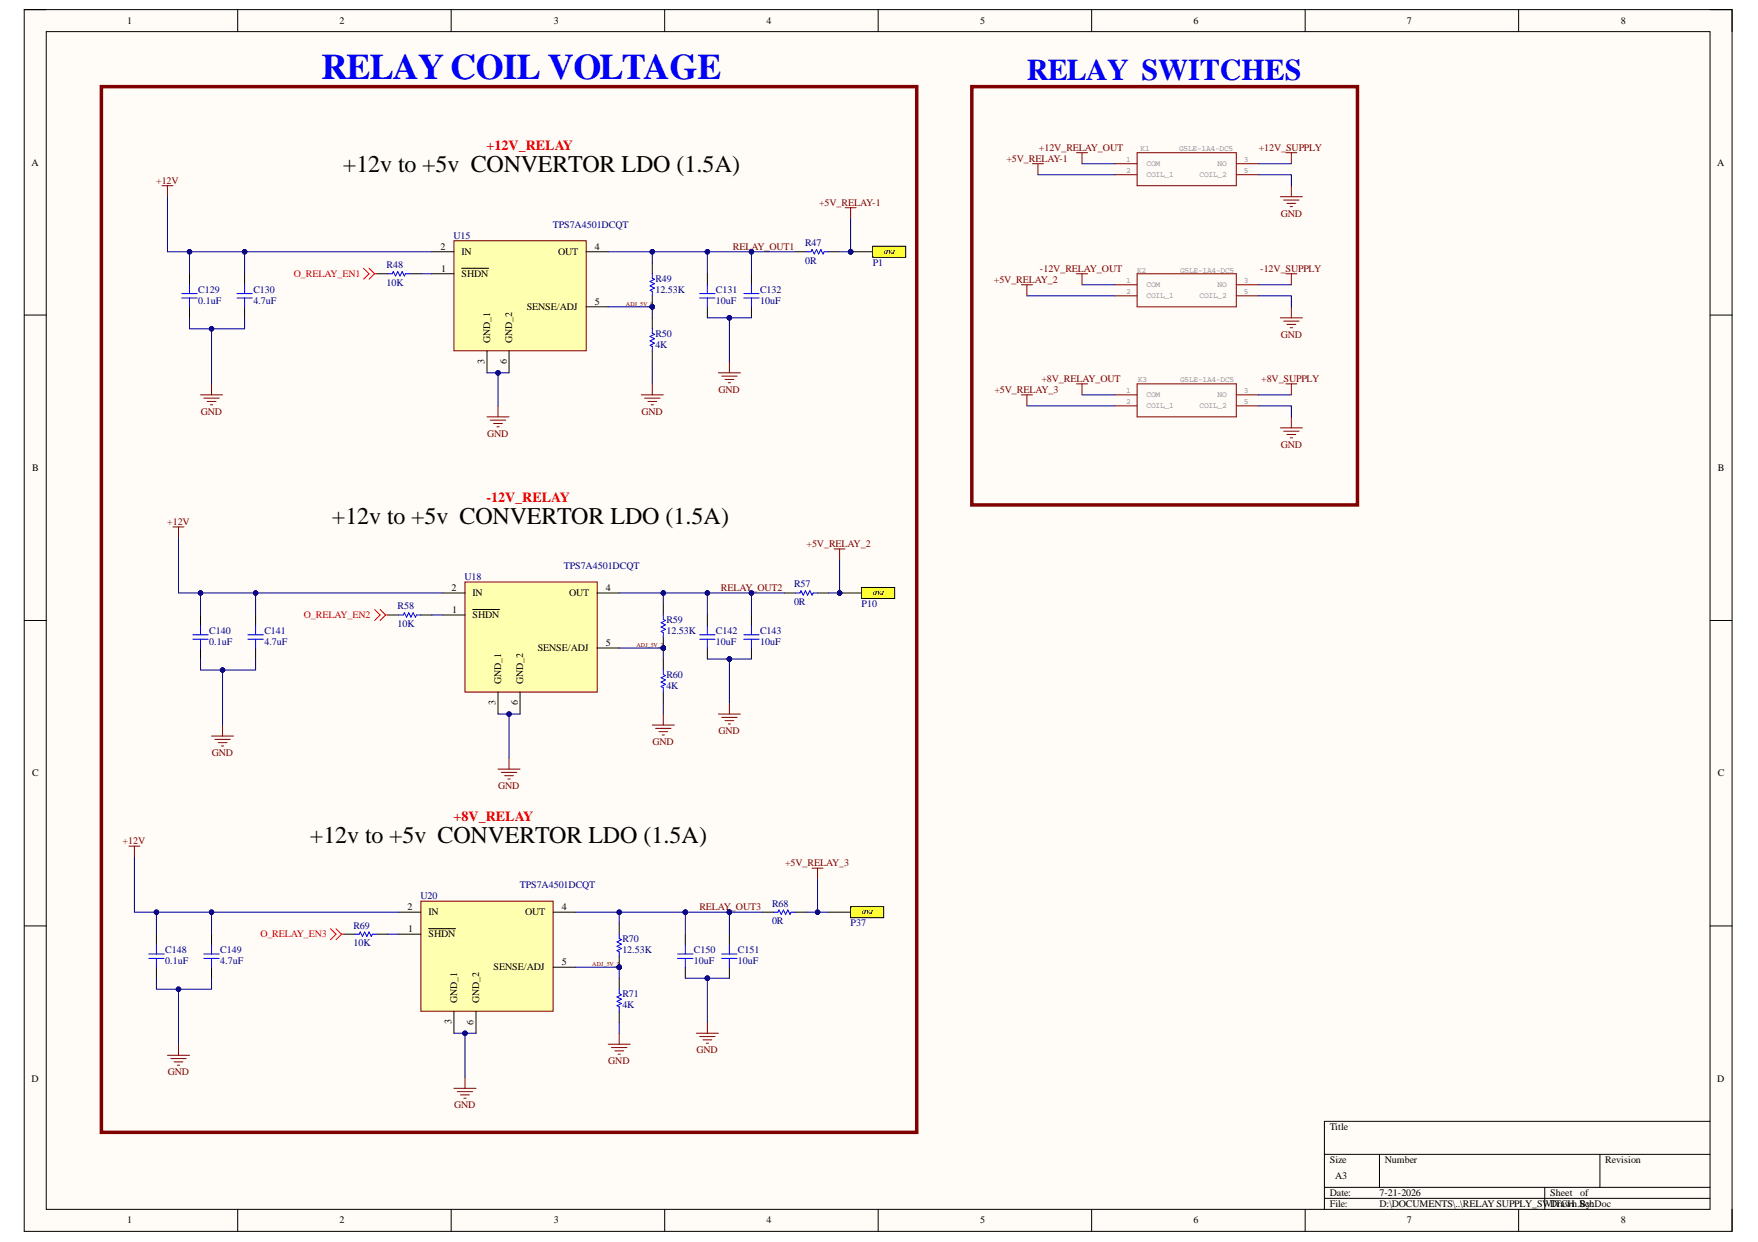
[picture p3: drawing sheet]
<svg xmlns="http://www.w3.org/2000/svg" width="297mm" height="210mm" viewBox="0 0 297 210" stroke-linecap="round" stroke-linejoin="round" font-family="sans-serif">
<defs><g id="words">
<text font-size="6.1" fill="#00f" x="54.3" y="13.3">RELAYCOIL VOLTAGE</text>
<text font-size="5.1" fill="#00f" x="173.5" y="13.5">RELAY SWITCHES</text>
<g font-size="4.1">
<text x="57.9" y="29">+12v to +5v CONVERTOR LDO (1.5A)</text>
<text x="56.1" y="88.5">+12v to +5v CONVERTOR LDO (1.5A)</text>
<text x="52.4" y="142.5">+12v to +5v CONVERTOR LDO (1.5A)</text>
</g>
<g font-size="2.4" fill="#f00">
<text x="82.2" y="25.3">+12V_RELAY</text>
<text x="82.2" y="84.8">-12V_RELAY</text>
<text x="76.6" y="138.7">+8V_RELAY</text>
</g>
<g font-size="1.7">
<text x="21.5" y="4.1">1</text>
<text x="57.4" y="4.1">2</text>
<text x="93.6" y="4.1">3</text>
<text x="129.5" y="4.1">4</text>
<text x="165.6" y="4.1">5</text>
<text x="201.7" y="4.1">6</text>
<text x="237.7" y="4.1">7</text>
<text x="273.8" y="4.1">8</text>
<text x="5.3" y="28">A</text>
<text x="290.2" y="28">A</text>
<text x="74.4" y="42.2">2</text>
<text x="74.5" y="45.9">1</text>
<text x="78" y="46.8">SHDN</text>
<text x="78" y="43.1">IN</text>
<text x="94.3" y="43.1">OUT</text>
<text x="100.5" y="42.2">4</text>
<text x="89" y="52.4">SENSE/ADJ</text>
<text x="100.5" y="51.5">5</text>
<text x="82.8" y="58" transform="rotate(-90 82.8 58)">GND_1</text>
<text x="86.5" y="58" transform="rotate(-90 86.5 58)">GND_2</text>
<text x="81.9" y="61.5" transform="rotate(-90 81.9 61.5)">3</text>
<text x="85.6" y="61.5" transform="rotate(-90 85.6 61.5)">6</text>
<text x="5.4" y="79.6">B</text>
<text x="290.2" y="79.6">B</text>
<text x="76.3" y="99.8">2</text>
<text x="79.9" y="100.8">IN</text>
<text x="96.2" y="100.8">OUT</text>
<text x="102.4" y="99.8">4</text>
<text x="76.4" y="103.5">1</text>
<text x="79.9" y="104.5">SHDN</text>
<text x="90.9" y="110.1">SENSE/ADJ</text>
<text x="102.4" y="109.1">5</text>
<text x="83.7" y="119.2" transform="rotate(-90 83.7 119.2)">3</text>
<text x="84.7" y="115.6" transform="rotate(-90 84.7 115.6)">GND_1</text>
<text x="87.5" y="119.2" transform="rotate(-90 87.5 119.2)">6</text>
<text x="88.4" y="115.6" transform="rotate(-90 88.4 115.6)">GND_2</text>
<text x="5.4" y="131.2">C</text>
<text x="290.2" y="131.2">C</text>
<text x="68.9" y="153.8">2</text>
<text x="72.4" y="154.7">IN</text>
<text x="88.7" y="154.7">OUT</text>
<text x="94.9" y="153.8">4</text>
<text x="68.9" y="157.5">1</text>
<text x="72.4" y="158.4">SHDN</text>
<text x="83.4" y="164">SENSE/ADJ</text>
<text x="94.9" y="163.1">5</text>
<text x="76.3" y="173.1" transform="rotate(-90 76.3 173.1)">3</text>
<text x="77.2" y="169.6" transform="rotate(-90 77.2 169.6)">GND_1</text>
<text x="80" y="173.2" transform="rotate(-90 80 173.2)">6</text>
<text x="81" y="169.6" transform="rotate(-90 81 169.6)">GND_2</text>
<text x="5.3" y="182.8">D</text>
<text x="290.2" y="182.8">D</text>
<text x="224.7" y="190.9">Title</text>
<text x="224.7" y="196.5">Size</text>
<text x="234" y="196.5">Number</text>
<text x="271.2" y="196.5">Revision</text>
<text x="224.7" y="202.1">Date:</text>
<text x="224.7" y="204">File:</text>
<text x="225.6" y="199.3">A3</text>
<text x="233.1" y="202.1">7-21-2026</text>
<text x="233.1" y="204">D:\DOCUMENTS\..\RELAYSUPPLY_SWITCH .SchDoc</text>
<text x="261.9" y="202.1">Sheet</text>
<text x="261.9" y="204">Drawn By:</text>
<text x="267" y="202.1">of</text>
<text x="21.5" y="206.8">1</text>
<text x="57.4" y="206.8">2</text>
<text x="93.6" y="206.8">3</text>
<text x="129.5" y="206.8">4</text>
<text x="165.6" y="206.8">5</text>
<text x="201.7" y="206.8">6</text>
<text x="237.7" y="206.8">7</text>
<text x="273.8" y="206.8">8</text>
</g>
<g font-size="1.7" fill="#800000">
<text x="170" y="27.3">+5V_RELAY-1</text>
<text x="175.5" y="25.4">+12V_RELAY_OUT</text>
<text x="212.7" y="25.4">+12V_SUPPLY</text>
<text x="26.4" y="31">+12V</text>
<text x="138.4" y="34.7">+5V_RELAY-1</text>
<text x="216.4" y="36.6">GND</text>
<text x="123.8" y="42.2">RELAY_OUT1</text>
<text x="167.9" y="47.8">+5V_RELAY_2</text>
<text x="175.7" y="45.9">-12V_RELAY_OUT</text>
<text x="212.9" y="45.9">-12V_SUPPLY</text>
<text x="216.4" y="57.1">GND</text>
<text x="176" y="64.5">+8V_RELAY_OUT</text>
<text x="213.1" y="64.5">+8V_SUPPLY</text>
<text x="33.9" y="70.1">GND</text>
<text x="108.4" y="70.1">GND</text>
<text x="121.4" y="66.4">GND</text>
<text x="168" y="66.4">+5V_RELAY_3</text>
<text x="82.3" y="73.8">GND</text>
<text x="216.4" y="75.7">GND</text>
<text x="28.3" y="88.7">+12V</text>
<text x="136.3" y="92.4">+5V_RELAY_2</text>
<text x="121.8" y="99.8">RELAY_OUT2</text>
<text x="110.2" y="125.9">GND</text>
<text x="121.4" y="124">GND</text>
<text x="35.8" y="127.7">GND</text>
<text x="84.2" y="133.3">GND</text>
<text x="20.7" y="142.6">+12V</text>
<text x="132.6" y="146.3">+5V_RELAY_3</text>
<text x="118.2" y="153.8">RELAY_OUT3</text>
<text x="102.8" y="179.8">GND</text>
<text x="117.7" y="177.9">GND</text>
<text x="28.3" y="181.6">GND</text>
<text x="76.7" y="187.2">GND</text>
</g>
<g font-size="1.7" fill="#000080">
<text x="76.6" y="40.3">U15</text>
<text x="93.4" y="38.5">TPS7A4501DCQT</text>
<text x="136" y="41.6">R47</text>
<text x="65.3" y="45.3">R48</text>
<text x="110.7" y="47.6">R49</text>
<text x="136" y="44.5">0R</text>
<text x="147.5" y="45">P1</text>
<text x="33.5" y="49.4">C129</text>
<text x="33.5" y="51.3">0.1uF</text>
<text x="42.8" y="49.4">C130</text>
<text x="42.8" y="51.3">4.7uF</text>
<text x="65.3" y="48.3">10K</text>
<text x="110.7" y="49.4">12.53K</text>
<text x="121" y="49.4">C131</text>
<text x="121" y="51.3">10uF</text>
<text x="128.4" y="49.4">C132</text>
<text x="128.4" y="51.3">10uF</text>
<text x="110.7" y="56.9">R50</text>
<text x="110.7" y="58.7">4K</text>
<text x="78.5" y="98">U18</text>
<text x="95.3" y="96.1">TPS7A4501DCQT</text>
<text x="134.2" y="99.2">R57</text>
<text x="35.4" y="107.1">C140</text>
<text x="44.7" y="107.1">C141</text>
<text x="67.2" y="103">R58</text>
<text x="67.2" y="106">10K</text>
<text x="112.6" y="105.2">R59</text>
<text x="112.6" y="107.1">12.53K</text>
<text x="121" y="107.1">C142</text>
<text x="128.4" y="107.1">C143</text>
<text x="134.2" y="102.3">0R</text>
<text x="145.6" y="102.6">P10</text>
<text x="35.4" y="109">0.1uF</text>
<text x="44.7" y="109">4.7uF</text>
<text x="121" y="109">10uF</text>
<text x="128.4" y="109">10uF</text>
<text x="112.6" y="114.5">R60</text>
<text x="112.6" y="116.4">4K</text>
<text x="71.1" y="151.9">U20</text>
<text x="87.8" y="150">TPS7A4501DCQT</text>
<text x="130.4" y="153.2">R68</text>
<text x="27.9" y="161">C148</text>
<text x="37.2" y="161">C149</text>
<text x="59.7" y="157">R69</text>
<text x="59.7" y="159.9">10K</text>
<text x="105.2" y="159.2">R70</text>
<text x="105.2" y="161">12.53K</text>
<text x="117.2" y="161">C150</text>
<text x="124.7" y="161">C151</text>
<text x="130.4" y="156.2">0R</text>
<text x="143.7" y="156.5">P37</text>
<text x="27.9" y="162.9">0.1uF</text>
<text x="37.2" y="162.9">4.7uF</text>
<text x="117.2" y="162.9">10uF</text>
<text x="124.7" y="162.9">10uF</text>
<text x="105.2" y="168.5">R71</text>
<text x="105.2" y="170.3">4K</text>
</g>
<g font-size="1.7" fill="#f00">
<text x="49.7" y="46.8">O_RELAY_EN1</text>
<text x="51.3" y="104.5">O_RELAY_EN2</text>
<text x="44" y="158.4">O_RELAY_EN3</text>
</g>
<g font-size="1.4" fill="#808080">
<text x="190.3" y="27.3">1</text>
<text x="190.3" y="29.2">2</text>
<text x="192.7" y="25.4">K1</text>
<text x="193.7" y="28">COM</text>
<text x="193.7" y="29.8">COIL_1</text>
<text x="199.2" y="25.4">G5LE-1A4-DC5</text>
<text x="202.7" y="29.8">COIL_2</text>
<text x="205.7" y="28">NO</text>
<text x="210.1" y="27.3">3</text>
<text x="210.1" y="29.2">5</text>
<text x="190.3" y="47.8">1</text>
<text x="192.1" y="46.1">K2</text>
<text x="199.4" y="46.1">G5LE-1A4-DC5</text>
<text x="210.1" y="47.8">3</text>
<text x="190.3" y="49.6">2</text>
<text x="193.7" y="48.5">COM</text>
<text x="193.7" y="50.4">COIL_1</text>
<text x="202.7" y="50.4">COIL_2</text>
<text x="205.7" y="48.5">NO</text>
<text x="210.1" y="49.6">5</text>
<text x="192.3" y="64.5">K3</text>
<text x="199.4" y="64.5">G5LE-1A4-DC5</text>
<text x="190.3" y="66.4">1</text>
<text x="190.3" y="68.2">2</text>
<text x="193.7" y="67.1">COM</text>
<text x="193.7" y="69">COIL_1</text>
<text x="202.7" y="69">COIL_2</text>
<text x="205.7" y="67.1">NO</text>
<text x="210.1" y="66.4">3</text>
<text x="210.1" y="68.2">5</text>
</g>
<g font-size="1">
<text x="151.3" y="42.3" transform="rotate(-180 151.3 42.3)">PAD</text>
<text x="149.4" y="99.8" transform="rotate(-180 149.4 99.8)">PAD</text>
<text x="147.5" y="153.8" transform="rotate(-180 147.5 153.8)">PAD</text>
</g>
<g font-size="1" fill="#800000">
<text x="105.7" y="51.6">ADJ_5V_1</text>
<text x="107.5" y="109.3">ADJ_5V_2</text>
<text x="100.1" y="163.2">ADJ_5V_3</text>
</g>
</g></defs>
<path d="M4.1 1.6h288.6v206.5h-288.6z" fill-rule="evenodd" fill="#fffcf8"/>
<path d="M4.1 1.6h288.6v206.5h-288.6z" fill="none" stroke="#000" stroke-width=".17"/>
<path d="M7.8 5.3h281.1v199.1h-281.1z" fill-rule="evenodd" fill="#fffcf8"/>
<g fill="none" stroke="#000" stroke-width=".17">
<path d="M4.1 1.6h3.7M7.8 5.3h281.1v199.1h-281.1zM40.2 1.6v3.7M76.2 1.6v3.7M112.3 1.6v3.7M148.4 1.6v3.7M184.5 1.6v3.7M220.5 1.6v3.7M256.6 1.6v3.7M288.9 1.6h3.8v3.7M4.1 53.2h3.7M288.9 53.3h3.8"/>
<path d="M4.1 104.9h3.7M288.9 104.9h3.8M4.1 156.5h3.7M288.9 156.5h3.8M223.8 195.1h65.1M233.1 195.1v5.6M270.3 195.1v5.6M288.9 189.5h-65.1v14.9M40.2 204.4v3.7M76.2 204.4v3.7M112.3 204.4v3.7M148.4 204.4v3.7"/>
<path d="M184.5 204.4v3.7M220.5 204.4v3.7M223.8 200.7h65.1M223.8 202.5h65.1M256.6 204.4v3.7M261 200.7v3.7M292.7 204.4v3.7"/>
</g>
<path d="M76.7 40.7h22.3v18.6h-22.3z" fill-rule="evenodd" fill="#ffffb0"/>
<path d="M76.7 40.7h22.3v18.6h-22.3z" fill="none" stroke="#800000" stroke-width=".17"/>
<g fill="none" stroke="#000" stroke-width=".17">
<path d="M32 46.3v1.8M32 51.9v1.8M41.3 46.3v1.8M41.3 51.9v1.8M73 46.3h3.7M73 42.5h3.7M78 45.3h4.6M82.3 59.3v3.7M86 59.3v3.7M99 42.5h3.8M99 51.9h3.8M119.5 46.3v1.8"/>
<path d="M119.5 51.9v1.8M127 46.3v1.8M127 51.9v1.8"/>
</g>
<g fill="none" stroke="#00f" stroke-width=".17">
<path d="M30.7 50.4h2.6M30.7 49.6h2.6M32 48.1v1.5M32 50.4v1.5M40 50.4h2.6M40 49.6h2.6M41.3 48.1v1.5M41.3 50.4v1.5M118.2 50.4h2.6M118.2 49.6h2.6M119.5 48.1v1.5M119.5 50.4v1.5"/>
<path d="M125.7 50.4h2.6M125.7 49.6h2.6M127 48.1v1.5M127 50.4v1.5"/>
</g>
<circle cx="110.2" cy="51.8" r=".37" fill="#000080"/>
<circle cx="110.2" cy="51.8" r=".37" fill="none" stroke="#000080" stroke-width=".17"/>
<path d="M110.2 44.4v1.9M110.2 50v1.9" fill="none" stroke="#000" stroke-width=".17"/>
<circle cx="110.2" cy="51.8" r=".37" fill="#000080"/>
<circle cx="110.2" cy="51.8" r=".37" fill="none" stroke="#000080" stroke-width=".17"/>
<path d="M110.2 46.3v.7l.4 .2-.8 .4 .8 .3-.8 .4 .8 .4-.8 .4 .4 .1v.8M110.2 55.6v.7l.4 .2-.8 .4 .8 .3-.8 .4 .8 .4-.8 .4 .4 .1v.8" fill="none" stroke="#00f" stroke-width=".17"/>
<path d="M110.2 53.7v1.9M110.2 59.3v1.8" fill="none" stroke="#000" stroke-width=".17"/>
<g fill="none" stroke="#800000" stroke-width=".17">
<path d="M33.9 66.7h3.7M34.4 67.3h2.6M35 67.8h1.5M35.6 68.4h.3M35.7 64.9v1.8M82.3 70.5h3.7M82.8 71h2.6M83.4 71.6h1.5M84 72.1h.3M84.1 68.6v1.9M108.3 66.7h3.8M108.9 67.3h2.6"/>
<path d="M109.5 67.8h1.5M110 68.4h.4M110.2 64.9v1.8M121.4 63h3.7M121.9 63.6h2.6M122.5 64.1h1.5M123.1 64.7h.3M123.2 61.1v1.9"/>
</g>
<circle cx="110.2" cy="51.8" r=".37" fill="#000080"/>
<circle cx="110.2" cy="51.8" r=".37" fill="none" stroke="#000080" stroke-width=".17"/>
<path d="M63.7 46.3h1.8M69.3 46.3h1.8M134.4 42.5h1.9M140 42.5h1.9" fill="none" stroke="#000" stroke-width=".17"/>
<path d="M65.5 46.3h.8l.2-.4 .3 .7 .4-.7 .4 .7 .4-.7 .3 .7 .2-.3h.8M136.3 42.5h.7l.2-.3 .4 .7 .3-.7 .4 .7 .4-.7 .4 .7 .2-.4h.7" fill="none" stroke="#00f" stroke-width=".17"/>
<circle cx="143.7" cy="42.6" r=".37" fill="#000080"/>
<circle cx="143.7" cy="42.6" r=".37" fill="none" stroke="#000080" stroke-width=".17"/>
<path d="M143.7 42.5h3.7" fill="none" stroke="#000" stroke-width=".17"/>
<circle cx="143.7" cy="42.6" r=".37" fill="#000080"/>
<circle cx="143.7" cy="42.6" r=".37" fill="none" stroke="#000080" stroke-width=".17"/>
<path d="M147.4 41.6h5.6v1.9h-5.6z" fill-rule="evenodd" fill="#ff0"/>
<path d="M147.4 41.6h5.6v1.9h-5.6z" fill="none" stroke="#000" stroke-width=".17"/>
<path d="M27.4 31.4h1.8M28.3 31.4v1.9" fill="none" stroke="#800000" stroke-width=".17"/>
<path d="M78.6 98.4h22.3v18.6h-22.3z" fill-rule="evenodd" fill="#ffffb0"/>
<path d="M78.6 98.4h22.3v18.6h-22.3z" fill="none" stroke="#800000" stroke-width=".17"/>
<g fill="none" stroke="#000" stroke-width=".17">
<path d="M33.9 103.9v1.9M33.9 109.5v1.9M43.2 103.9v1.9M43.2 109.5v1.9M74.8 103.9h3.8M74.8 100.2h3.8M79.9 103h4.5M84.1 117v3.7M87.9 117v3.7M100.9 100.2h3.7M100.9 109.5h3.7M119.5 103.9v1.9"/>
<path d="M119.5 109.5v1.9M127 103.9v1.9M127 109.5v1.9"/>
</g>
<g fill="none" stroke="#00f" stroke-width=".17">
<path d="M32.6 108h2.6M32.6 107.3h2.6M33.9 105.8v1.5M33.9 108v1.5M41.9 108h2.6M41.9 107.3h2.6M43.2 105.8v1.5M43.2 108v1.5M118.2 108h2.6M118.2 107.3h2.6M119.5 105.8v1.5M119.5 108v1.5"/>
<path d="M125.7 108h2.6M125.7 107.3h2.6M127 105.8v1.5M127 108v1.5"/>
</g>
<circle cx="112.1" cy="109.5" r=".37" fill="#000080"/>
<circle cx="112.1" cy="109.5" r=".37" fill="none" stroke="#000080" stroke-width=".17"/>
<path d="M112.1 102.1v1.8M112.1 107.7v1.8" fill="none" stroke="#000" stroke-width=".17"/>
<circle cx="112.1" cy="109.5" r=".37" fill="#000080"/>
<circle cx="112.1" cy="109.5" r=".37" fill="none" stroke="#000080" stroke-width=".17"/>
<path d="M67.4 103.9h.7l.2-.3 .4 .7 .4-.7 .3 .7 .4-.7 .4 .7 .2-.4h.7M112.1 103.9v.8l.3 .2-.7 .3 .7 .4-.7 .4 .7 .4-.7 .3 .4 .2v.8M112.1 113.2v.8l.3 .2-.7 .3 .7 .4-.7 .4 .7 .4-.7 .3 .4 .2v.8M134.4 100.2h.8l.1-.4 .4 .8 .4-.8 .4 .8 .3-.8 .4 .8 .2-.4h.7" fill="none" stroke="#00f" stroke-width=".17"/>
<path d="M65.5 103.9h1.9M71.1 103.9h1.9M112.1 111.4v1.8M112.1 117v1.8M132.6 100.2h1.8M138.1 100.2h1.9" fill="none" stroke="#000" stroke-width=".17"/>
<g fill="none" stroke="#800000" stroke-width=".17">
<path d="M140.9 92.8h1.9M141.9 92.8v1.8M123.2 118.8v1.9M35.7 124.4h3.8M36.3 125h2.6M36.9 125.5h1.4M37.4 126.1h.4M37.6 122.5v1.9M84.1 130h3.8M84.7 130.5h2.6M85.3 131.1h1.5M85.8 131.7h.4"/>
<path d="M86 128.1v1.9M110.2 122.5h3.7M110.8 123.1h2.6M111.3 123.7h1.5M111.9 124.2h.4M112.1 120.7v1.8M121.4 120.7h3.7M121.9 121.2h2.6M122.5 121.8h1.5M123.1 122.4h.3"/>
</g>
<circle cx="141.9" cy="100.2" r=".37" fill="#000080"/>
<circle cx="141.9" cy="100.2" r=".37" fill="none" stroke="#000080" stroke-width=".17"/>
<path d="M141.9 100.2h3.7" fill="none" stroke="#000" stroke-width=".17"/>
<circle cx="141.9" cy="100.2" r=".37" fill="#000080"/>
<circle cx="141.9" cy="100.2" r=".37" fill="none" stroke="#000080" stroke-width=".17"/>
<path d="M145.6 99.3h5.6v1.8h-5.6z" fill-rule="evenodd" fill="#ff0"/>
<path d="M145.6 99.3h5.6v1.8h-5.6z" fill="none" stroke="#000" stroke-width=".17"/>
<path d="M142.8 35.1h1.9M143.7 35.1v1.9M29.2 89.1h1.9M30.2 89.1v1.8" fill="none" stroke="#800000" stroke-width=".17"/>
<path d="M17.1 14.6h137.8v176.8h-137.8z" fill="none" stroke="#800000" stroke-width=".59"/>
<circle cx="112.1" cy="109.5" r=".37" fill="#000080"/>
<circle cx="112.1" cy="109.5" r=".37" fill="none" stroke="#000080" stroke-width=".17"/>
<path d="M61.4 45.3l1 1-1 .9M62.4 45.3l.9 1M63.3 46.3l-.9 .9M63.3 46.3h.4M63.3 103l.9 .9-.9 1M64.2 103l1 .9M65.2 103.9l-1 1M65.2 103.9h.3" fill="none" stroke="#f00" stroke-width=".17"/>
<path d="M71.1 152.3h22.4v18.6h-22.4z" fill-rule="evenodd" fill="#ffffb0"/>
<path d="M71.1 152.3h22.4v18.6h-22.4z" fill="none" stroke="#800000" stroke-width=".17"/>
<g fill="none" stroke="#000" stroke-width=".17">
<path d="M26.4 157.9v1.8M35.7 157.9v1.8M67.4 157.9h3.7M67.4 154.2h3.7M72.4 157h4.6M93.5 154.2h3.7M115.8 157.9v1.8M123.2 157.9v1.8M26.4 163.5v1.8M35.7 163.5v1.8M76.7 170.9v3.7M80.4 170.9v3.7"/>
<path d="M93.5 163.5h3.7M115.8 163.5v1.8M123.2 163.5v1.8"/>
</g>
<g fill="none" stroke="#00f" stroke-width=".17">
<path d="M26.4 159.7v1.5M35.7 159.7v1.5M115.8 159.7v1.5M123.2 159.7v1.5M25.1 162h2.6M25.1 161.2h2.6M26.4 162v1.5M34.4 162h2.6M34.4 161.2h2.6M35.7 162v1.5M114.5 162h2.6M114.5 161.2h2.6"/>
<path d="M115.8 162v1.5M121.9 162h2.6M121.9 161.2h2.6M123.2 162v1.5"/>
</g>
<circle cx="104.6" cy="163.5" r=".37" fill="#000080"/>
<circle cx="104.6" cy="163.5" r=".37" fill="none" stroke="#000080" stroke-width=".17"/>
<path d="M104.6 156v1.9M104.6 161.6v1.9" fill="none" stroke="#000" stroke-width=".17"/>
<circle cx="104.6" cy="163.5" r=".37" fill="#000080"/>
<circle cx="104.6" cy="163.5" r=".37" fill="none" stroke="#000080" stroke-width=".17"/>
<path d="M104.6 157.9v.7l.4 .2-.7 .4 .7 .4-.7 .3 .7 .4-.7 .4 .3 .2v.7M104.6 167.2v.7l.4 .2-.7 .4 .7 .4-.7 .3 .7 .4-.7 .4 .3 .2v.7" fill="none" stroke="#00f" stroke-width=".17"/>
<path d="M104.6 165.3v1.9M104.6 170.9v1.9" fill="none" stroke="#000" stroke-width=".17"/>
<g fill="none" stroke="#800000" stroke-width=".17">
<path d="M28.3 178.4h3.7M28.9 178.9h2.6M29.4 179.5h1.5M30.2 176.5v1.9M102.8 176.5h3.7M103.3 177h2.6M103.9 177.6h1.5M104.4 178.2h.4M104.6 174.6v1.9M117.7 174.6h3.7M118.2 175.2h2.6M118.8 175.7h1.5"/>
<path d="M119.3 176.3h.4M119.5 172.8v1.8M30 180h.3M76.7 183.9h3.7M77.3 184.5h2.6M77.8 185h1.5M78.4 185.6h.3M78.6 182.1v1.8"/>
</g>
<circle cx="104.6" cy="163.5" r=".37" fill="#000080"/>
<circle cx="104.6" cy="163.5" r=".37" fill="none" stroke="#000080" stroke-width=".17"/>
<path d="M58.1 157.9h1.8M63.7 157.9h1.8M128.8 154.2h1.9M134.4 154.2h1.9M140 154.2h3.7" fill="none" stroke="#000" stroke-width=".17"/>
<path d="M59.9 157.9h.8l.2-.4 .3 .8 .4-.8 .4 .8 .4-.8 .3 .8 .2-.4h.8M130.7 154.2h.7l.2-.4 .4 .7 .4-.7 .3 .7 .4-.7 .4 .7 .2-.3h.7" fill="none" stroke="#00f" stroke-width=".17"/>
<path d="M137.2 146.7h1.9M138.1 146.7v1.9" fill="none" stroke="#800000" stroke-width=".17"/>
<path d="M143.7 153.2h5.6v1.9h-5.6z" fill-rule="evenodd" fill="#ff0"/>
<path d="M143.7 153.2h5.6v1.9h-5.6z" fill="none" stroke="#000" stroke-width=".17"/>
<g fill="none" stroke="#800000" stroke-width=".17">
<path d="M174.4 27.7h1.9M175.4 27.7v1.8M181.9 25.8h1.9M182.8 25.8v1.9M188.4 27.7h3.7M188.4 29.5h3.7M192.1 25.8h16.8v5.6h-16.8zM208.9 27.7h3.7M208.9 29.5h3.7M216.3 33.3h3.8M216.9 33.8h2.6M217.3 25.8h1.8"/>
<path d="M217.4 34.4h1.5M218 34.9h.4M218.2 25.8v1.9M218.2 31.4v1.9M188.4 48.1h3.7M188.4 50h3.7M192.1 46.3h16.8v5.6h-16.8zM208.9 48.1h3.7M208.9 50h3.7M216.3 53.7h3.8M216.9 54.3h2.6M217.4 54.8h1.5"/>
<path d="M218 55.4h.4M218.2 51.9v1.8M21.8 143h1.8M22.7 143v1.9"/>
</g>
<path d="M55.8 157l1 .9-1 .9M56.8 157l.9 .9M57.7 157.9l-.9 .9M57.7 157.9h.4" fill="none" stroke="#f00" stroke-width=".17"/>
<path d="M164.2 14.6h65.2v70.7h-65.2z" fill="none" stroke="#800000" stroke-width=".59"/>
<path d="M71.1 46.3h1.9M84.1 63v5.6M110.2 61.1v3.8" fill="none" stroke="#000080" stroke-width=".17"/>
<circle cx="84.1" cy="63" r=".37" fill="#000080"/>
<g fill="none" stroke="#000080" stroke-width=".17">
<path d="M123.2 53.7v7.4"/>
<circle cx="84.1" cy="63" r=".37"/>
</g>
<circle cx="123.2" cy="53.7" r=".37" fill="#000080"/>
<g fill="none" stroke="#000080" stroke-width=".17">
<path d="M119.5 53.7h3.7"/>
<circle cx="123.2" cy="53.7" r=".37"/>
</g>
<circle cx="123.2" cy="53.7" r=".37" fill="#000080"/>
<g fill="none" stroke="#000080" stroke-width=".17">
<path d="M123.2 53.7h3.8"/>
<circle cx="123.2" cy="53.7" r=".37"/>
</g>
<circle cx="123.2" cy="53.7" r=".37" fill="#000080"/>
<g fill="none" stroke="#000080" stroke-width=".17">
<path d="M110.2 42.5v1.9"/>
<circle cx="123.2" cy="53.7" r=".37"/>
</g>
<circle cx="110.2" cy="42.6" r=".37" fill="#000080"/>
<g fill="none" stroke="#000080" stroke-width=".17">
<path d="M102.8 51.9h7.4v1.8"/>
<circle cx="110.2" cy="42.6" r=".37"/>
</g>
<circle cx="110.2" cy="51.8" r=".37" fill="#000080"/>
<g fill="none" stroke="#000080" stroke-width=".17">
<path d="M32 42.5v3.8"/>
<circle cx="110.2" cy="51.8" r=".37"/>
</g>
<circle cx="32" cy="42.6" r=".37" fill="#000080"/>
<g fill="none" stroke="#000080" stroke-width=".17">
<path d="M35.7 55.6v9.3"/>
<circle cx="32" cy="42.6" r=".37"/>
</g>
<circle cx="35.7" cy="55.6" r=".37" fill="#000080"/>
<g fill="none" stroke="#000080" stroke-width=".17">
<path d="M41.3 42.5v3.8"/>
<circle cx="35.7" cy="55.6" r=".37"/>
</g>
<circle cx="41.3" cy="42.6" r=".37" fill="#000080"/>
<g fill="none" stroke="#000080" stroke-width=".17">
<path d="M73 103.9h1.8M112.1 118.8v1.9M86 120.7v7.4"/>
<circle cx="41.3" cy="42.6" r=".37"/>
</g>
<circle cx="86" cy="120.7" r=".37" fill="#000080"/>
<g fill="none" stroke="#000080" stroke-width=".17">
<path d="M141.9 94.6v5.6h-1.9"/>
<circle cx="86" cy="120.7" r=".37"/>
</g>
<circle cx="141.9" cy="100.2" r=".37" fill="#000080"/>
<g fill="none" stroke="#000080" stroke-width=".17">
<path d="M123.2 111.4v7.4"/>
<circle cx="141.9" cy="100.2" r=".37"/>
</g>
<circle cx="123.2" cy="111.4" r=".37" fill="#000080"/>
<g fill="none" stroke="#000080" stroke-width=".17">
<path d="M119.5 111.4h3.7"/>
<circle cx="123.2" cy="111.4" r=".37"/>
</g>
<circle cx="123.2" cy="111.4" r=".37" fill="#000080"/>
<g fill="none" stroke="#000080" stroke-width=".17">
<path d="M112.1 100.2v1.9"/>
<circle cx="123.2" cy="111.4" r=".37"/>
</g>
<circle cx="112.1" cy="100.2" r=".37" fill="#000080"/>
<g fill="none" stroke="#000080" stroke-width=".17">
<path d="M104.6 109.5h7.5v1.9"/>
<circle cx="112.1" cy="100.2" r=".37"/>
</g>
<circle cx="112.1" cy="109.5" r=".37" fill="#000080"/>
<g fill="none" stroke="#000080" stroke-width=".17">
<path d="M33.9 100.2v3.7"/>
<circle cx="112.1" cy="109.5" r=".37"/>
</g>
<circle cx="33.9" cy="100.2" r=".37" fill="#000080"/>
<g fill="none" stroke="#000080" stroke-width=".17">
<path d="M37.6 113.2v9.3"/>
<circle cx="33.9" cy="100.2" r=".37"/>
</g>
<circle cx="37.6" cy="113.2" r=".37" fill="#000080"/>
<g fill="none" stroke="#000080" stroke-width=".17">
<path d="M43.2 100.2v3.7"/>
<circle cx="37.6" cy="113.2" r=".37"/>
</g>
<circle cx="43.2" cy="100.2" r=".37" fill="#000080"/>
<g fill="none" stroke="#000080" stroke-width=".17">
<path d="M143.7 37v5.5"/>
<circle cx="43.2" cy="100.2" r=".37"/>
</g>
<circle cx="143.7" cy="42.6" r=".37" fill="#000080"/>
<g fill="none" stroke="#000080" stroke-width=".17">
<path d="M28.3 33.3v9.2h44.7"/>
<circle cx="143.7" cy="42.6" r=".37"/>
</g>
<circle cx="32" cy="42.6" r=".37" fill="#000080"/>
<circle cx="32" cy="42.6" r=".37" fill="none" stroke="#000080" stroke-width=".17"/>
<circle cx="41.3" cy="42.6" r=".37" fill="#000080"/>
<g fill="none" stroke="#000080" stroke-width=".17">
<path d="M30.2 90.9v9.3h44.6"/>
<circle cx="41.3" cy="42.6" r=".37"/>
</g>
<circle cx="33.9" cy="100.2" r=".37" fill="#000080"/>
<circle cx="33.9" cy="100.2" r=".37" fill="none" stroke="#000080" stroke-width=".17"/>
<circle cx="43.2" cy="100.2" r=".37" fill="#000080"/>
<g fill="none" stroke="#000080" stroke-width=".17">
<path d="M82.3 63h3.7"/>
<circle cx="43.2" cy="100.2" r=".37"/>
</g>
<circle cx="84.1" cy="63" r=".37" fill="#000080"/>
<g fill="none" stroke="#000080" stroke-width=".17">
<path d="M84.1 120.7h3.8"/>
<circle cx="84.1" cy="63" r=".37"/>
</g>
<circle cx="86" cy="120.7" r=".37" fill="#000080"/>
<g fill="none" stroke="#000080" stroke-width=".17">
<path d="M32 53.7v1.9h9.3v-1.9"/>
<circle cx="86" cy="120.7" r=".37"/>
</g>
<circle cx="35.7" cy="55.6" r=".37" fill="#000080"/>
<g fill="none" stroke="#000080" stroke-width=".17">
<path d="M33.9 111.4v1.8h9.3v-1.8"/>
<circle cx="35.7" cy="55.6" r=".37"/>
</g>
<circle cx="37.6" cy="113.2" r=".37" fill="#000080"/>
<g fill="none" stroke="#000080" stroke-width=".17">
<path d="M119.5 100.2v3.7"/>
<circle cx="37.6" cy="113.2" r=".37"/>
</g>
<circle cx="119.5" cy="100.2" r=".37" fill="#000080"/>
<g fill="none" stroke="#000080" stroke-width=".17">
<path d="M127 100.2v3.7"/>
<circle cx="119.5" cy="100.2" r=".37"/>
</g>
<circle cx="127" cy="100.2" r=".37" fill="#000080"/>
<g fill="none" stroke="#000080" stroke-width=".17">
<path d="M123.2 111.4h3.8"/>
<circle cx="127" cy="100.2" r=".37"/>
</g>
<circle cx="123.2" cy="111.4" r=".37" fill="#000080"/>
<g fill="none" stroke="#000080" stroke-width=".17">
<path d="M141.9 42.5h1.8"/>
<circle cx="123.2" cy="111.4" r=".37"/>
</g>
<circle cx="143.7" cy="42.6" r=".37" fill="#000080"/>
<g fill="none" stroke="#000080" stroke-width=".17">
<path d="M119.5 42.5v3.8"/>
<circle cx="143.7" cy="42.6" r=".37"/>
</g>
<circle cx="119.5" cy="42.6" r=".37" fill="#000080"/>
<g fill="none" stroke="#000080" stroke-width=".17">
<path d="M127 42.5v3.8"/>
<circle cx="119.5" cy="42.6" r=".37"/>
</g>
<circle cx="127" cy="42.6" r=".37" fill="#000080"/>
<g fill="none" stroke="#000080" stroke-width=".17">
<path d="M102.8 42.5h31.6"/>
<circle cx="127" cy="42.6" r=".37"/>
</g>
<circle cx="110.2" cy="42.6" r=".37" fill="#000080"/>
<circle cx="110.2" cy="42.6" r=".37" fill="none" stroke="#000080" stroke-width=".17"/>
<circle cx="119.5" cy="42.6" r=".37" fill="#000080"/>
<circle cx="119.5" cy="42.6" r=".37" fill="none" stroke="#000080" stroke-width=".17"/>
<circle cx="127" cy="42.6" r=".37" fill="#000080"/>
<g fill="none" stroke="#000080" stroke-width=".17">
<path d="M104.6 100.2h28"/>
<circle cx="127" cy="42.6" r=".37"/>
</g>
<circle cx="112.1" cy="100.2" r=".37" fill="#000080"/>
<circle cx="112.1" cy="100.2" r=".37" fill="none" stroke="#000080" stroke-width=".17"/>
<circle cx="119.5" cy="100.2" r=".37" fill="#000080"/>
<circle cx="119.5" cy="100.2" r=".37" fill="none" stroke="#000080" stroke-width=".17"/>
<circle cx="127" cy="100.2" r=".37" fill="#000080"/>
<g fill="none" stroke="#000080" stroke-width=".17">
<path d="M65.5 157.9h1.9M78.6 174.6v7.5M104.6 172.8v1.8"/>
<circle cx="127" cy="100.2" r=".37"/>
</g>
<circle cx="78.6" cy="174.6" r=".38" fill="#000080"/>
<g fill="none" stroke="#000080" stroke-width=".17">
<path d="M138.1 148.6v5.6h-1.8"/>
<circle cx="78.6" cy="174.6" r=".38"/>
</g>
<circle cx="138.1" cy="154.2" r=".37" fill="#000080"/>
<g fill="none" stroke="#000080" stroke-width=".17">
<path d="M123.2 154.2v3.7"/>
<circle cx="138.1" cy="154.2" r=".37"/>
</g>
<circle cx="123.2" cy="154.2" r=".37" fill="#000080"/>
<g fill="none" stroke="#000080" stroke-width=".17">
<path d="M119.5 165.3v7.5"/>
<circle cx="123.2" cy="154.2" r=".37"/>
</g>
<circle cx="119.5" cy="165.3" r=".37" fill="#000080"/>
<g fill="none" stroke="#000080" stroke-width=".17">
<path d="M115.8 165.3h3.7"/>
<circle cx="119.5" cy="165.3" r=".37"/>
</g>
<circle cx="119.5" cy="165.3" r=".37" fill="#000080"/>
<g fill="none" stroke="#000080" stroke-width=".17">
<path d="M119.5 165.3h3.7"/>
<circle cx="119.5" cy="165.3" r=".37"/>
</g>
<circle cx="119.5" cy="165.3" r=".37" fill="#000080"/>
<g fill="none" stroke="#000080" stroke-width=".17">
<path d="M123.2 154.2h5.6"/>
<circle cx="119.5" cy="165.3" r=".37"/>
</g>
<circle cx="123.2" cy="154.2" r=".37" fill="#000080"/>
<g fill="none" stroke="#000080" stroke-width=".17">
<path d="M115.8 154.2v3.7"/>
<circle cx="123.2" cy="154.2" r=".37"/>
</g>
<circle cx="115.8" cy="154.2" r=".37" fill="#000080"/>
<g fill="none" stroke="#000080" stroke-width=".17">
<path d="M115.8 154.2h7.4"/>
<circle cx="115.8" cy="154.2" r=".37"/>
</g>
<circle cx="115.8" cy="154.2" r=".37" fill="#000080"/>
<circle cx="115.8" cy="154.2" r=".37" fill="none" stroke="#000080" stroke-width=".17"/>
<circle cx="123.2" cy="154.2" r=".37" fill="#000080"/>
<g fill="none" stroke="#000080" stroke-width=".17">
<path d="M104.6 154.2v1.8"/>
<circle cx="123.2" cy="154.2" r=".37"/>
</g>
<circle cx="104.6" cy="154.2" r=".37" fill="#000080"/>
<g fill="none" stroke="#000080" stroke-width=".17">
<path d="M97.2 163.5h7.4v1.8"/>
<circle cx="104.6" cy="154.2" r=".37"/>
</g>
<circle cx="104.6" cy="163.5" r=".37" fill="#000080"/>
<g fill="none" stroke="#000080" stroke-width=".17">
<path d="M26.4 154.2v3.7"/>
<circle cx="104.6" cy="163.5" r=".37"/>
</g>
<circle cx="26.4" cy="154.2" r=".37" fill="#000080"/>
<g fill="none" stroke="#000080" stroke-width=".17">
<path d="M30.2 167.2v9.3"/>
<circle cx="26.4" cy="154.2" r=".37"/>
</g>
<circle cx="30.2" cy="167.2" r=".37" fill="#000080"/>
<g fill="none" stroke="#000080" stroke-width=".17">
<path d="M35.7 154.2v3.7"/>
<circle cx="30.2" cy="167.2" r=".37"/>
</g>
<circle cx="35.7" cy="154.2" r=".37" fill="#000080"/>
<g fill="none" stroke="#000080" stroke-width=".17">
<path d="M22.7 144.9v9.3h44.7"/>
<circle cx="35.7" cy="154.2" r=".37"/>
</g>
<circle cx="26.4" cy="154.2" r=".37" fill="#000080"/>
<circle cx="26.4" cy="154.2" r=".37" fill="none" stroke="#000080" stroke-width=".17"/>
<circle cx="35.7" cy="154.2" r=".37" fill="#000080"/>
<g fill="none" stroke="#000080" stroke-width=".17">
<path d="M76.7 174.6h3.7"/>
<circle cx="35.7" cy="154.2" r=".37"/>
</g>
<circle cx="78.6" cy="174.6" r=".38" fill="#000080"/>
<g fill="none" stroke="#000080" stroke-width=".17">
<path d="M97.2 154.2h18.6"/>
<circle cx="78.6" cy="174.6" r=".38"/>
</g>
<circle cx="104.6" cy="154.2" r=".37" fill="#000080"/>
<circle cx="104.6" cy="154.2" r=".37" fill="none" stroke="#000080" stroke-width=".17"/>
<circle cx="115.8" cy="154.2" r=".37" fill="#000080"/>
<g fill="none" stroke="#000080" stroke-width=".17">
<path d="M26.4 165.3v1.9h9.3v-1.9"/>
<circle cx="115.8" cy="154.2" r=".37"/>
</g>
<circle cx="30.2" cy="167.2" r=".37" fill="#000080"/>
<g fill="none" stroke="#000080" stroke-width=".17">
<path d="M138.1 154.2h1.9"/>
<circle cx="30.2" cy="167.2" r=".37"/>
</g>
<circle cx="138.1" cy="154.2" r=".37" fill="#000080"/>
<g fill="none" stroke="#000080" stroke-width=".17">
<path d="M175.4 29.5h13M182.8 27.7h5.6M212.6 29.5h5.6v1.9M212.6 27.7h5.6M173.5 50h14.9M182.8 48.1h5.6M212.6 50h5.6v1.9M212.6 48.1h5.6M173.5 68.6h14.9M182.8 66.7h5.6M212.6 68.6h5.6v1.9M212.6 66.7h5.6"/>
<circle cx="138.1" cy="154.2" r=".37"/>
</g>
<g fill="none" stroke="#800000" stroke-width=".17">
<path d="M172.6 48.1h1.8M173.5 48.1v1.9M181.9 46.3h1.9M182.8 46.3v1.8M217.3 46.3h1.8M218.2 46.3v1.8M172.6 66.7h1.8M173.5 66.7v1.9M181.9 64.9h1.9M182.8 64.9v1.8M188.4 66.7h3.7M188.4 68.6h3.7"/>
<path d="M192.1 64.9h16.8v5.6h-16.8zM208.9 66.7h3.7M208.9 68.6h3.7M216.3 72.3h3.8M216.9 72.9h2.6M217.3 64.9h1.8M217.4 73.4h1.5M218 74h.4M218.2 64.9v1.8M218.2 70.5v1.8"/>
</g>
<use href="#words"/>
</svg>
